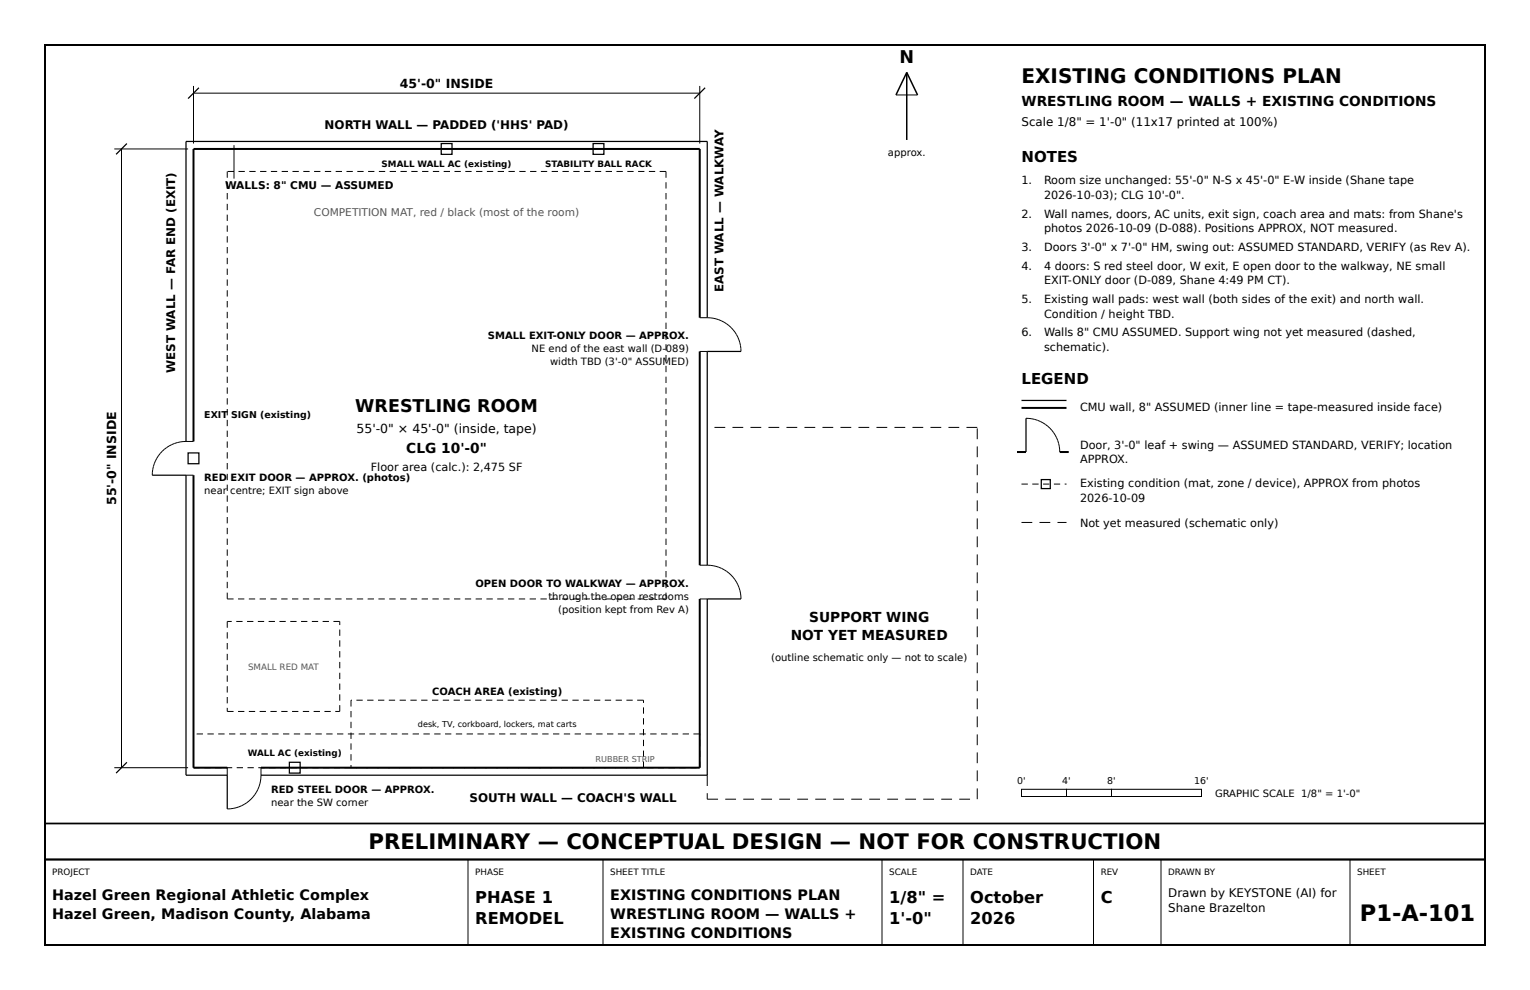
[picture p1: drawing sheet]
<svg xmlns="http://www.w3.org/2000/svg" width="432mm" height="279mm" viewBox="0 0 432 279" stroke-linecap="round" stroke-linejoin="round" font-family="sans-serif">
<defs><g id="words">
<text font-size="6.3" x="383.8" y="259.8">P1-A-101</text>
<text font-size="6" x="104" y="239.5">PRELIMINARY — CONCEPTUAL DESIGN — NOT FOR CONSTRUCTION</text>
<text font-size="5.6" x="288.3" y="23.4">EXISTING CONDITIONS PLAN</text>
<g font-size="4.9">
<text x="253.8" y="17.9">N</text>
<text x="100.3" y="116.1">WRESTLING ROOM</text>
</g>
<g font-size="4.6">
<text x="134.1" y="254.7">PHASE 1</text>
<text x="251" y="254.7">1/8&quot; =</text>
<text x="273.8" y="254.7">October</text>
<text x="310.6" y="254.7">C</text>
<text x="134.1" y="260.8">REMODEL</text>
<text x="251" y="260.8">1'-0&quot;</text>
<text x="273.8" y="260.8">2026</text>
</g>
<g font-size="4.2">
<text x="288.3" y="45.7">NOTES</text>
<text x="288.3" y="108.3">LEGEND</text>
</g>
<g font-size="4.1">
<text x="14.7" y="254">Hazel Green Regional Athletic Complex</text>
<text x="172.2" y="254">EXISTING CONDITIONS PLAN</text>
<text x="14.7" y="259.4">Hazel Green, Madison County, Alabama</text>
<text x="172.2" y="259.4">WRESTLING ROOM — WALLS +</text>
<text x="172.2" y="264.7">EXISTING CONDITIONS</text>
</g>
<g font-size="3.9">
<text x="288.3" y="30">WRESTLING ROOM — WALLS + EXISTING CONDITIONS</text>
<text x="114.7" y="127.8">CLG 10'-0&quot;</text>
<text x="228.4" y="175.6">SUPPORT WING</text>
<text x="223.2" y="180.7">NOT YET MEASURED</text>
</g>
<g font-size="3.5">
<text x="112.8" y="24.8">45'-0&quot; INSIDE</text>
<text x="100.6" y="122.2">55'-0&quot; × 45'-0&quot; (inside, tape)</text>
<text x="32.8" y="142.6" transform="rotate(-90 32.8 142.6)">55'-0&quot; INSIDE</text>
</g>
<g font-size="3.4">
<text x="288.3" y="35.6">Scale 1/8&quot; = 1'-0&quot; (11x17 printed at 100%)</text>
<text x="91.6" y="36.4">NORTH WALL — PADDED ('HHS' PAD)</text>
<text x="204.2" y="82.5" transform="rotate(-90 204.2 82.5)">EAST WALL — WALKWAY</text>
<text x="49.4" y="105.3" transform="rotate(-90 49.4 105.3)">WEST WALL — FAR END (EXIT)</text>
<text x="132.5" y="226.4">SOUTH WALL — COACH'S WALL</text>
<text x="329.7" y="253.1">Drawn by KEYSTONE (AI) for</text>
<text x="329.7" y="257.5">Shane Brazelton</text>
</g>
<g font-size="3.2">
<text x="288.3" y="52">1.</text>
<text x="294.6" y="52">Room size unchanged: 55'-0&quot; N-S x 45'-0&quot; E-W inside (Shane tape</text>
<text x="294.6" y="56.2">2026-10-03); CLG 10'-0&quot;.</text>
<text x="288.3" y="61.4">2.</text>
<text x="294.6" y="61.4">Wall names, doors, AC units, exit sign, coach area and mats: from Shane's</text>
<text x="294.6" y="65.6">photos 2026-10-09 (D-088). Positions APPROX, NOT measured.</text>
<text x="288.3" y="70.9">3.</text>
<text x="294.6" y="70.9">Doors 3'-0&quot; x 7'-0&quot; HM, swing out: ASSUMED STANDARD, VERIFY (as Rev A).</text>
<text x="288.3" y="76.1">4.</text>
<text x="294.6" y="76.1">4 doors: S red steel door, W exit, E open door to the walkway, NE small</text>
<text x="294.6" y="80.3">EXIT-ONLY door (D-089, Shane 4:49 PM CT).</text>
<text x="288.3" y="85.5">5.</text>
<text x="294.6" y="85.5">Existing wall pads: west wall (both sides of the exit) and north wall.</text>
<text x="294.6" y="89.7">Condition / height TBD.</text>
<text x="288.3" y="95">6.</text>
<text x="294.6" y="95">Walls 8&quot; CMU ASSUMED. Support wing not yet measured (dashed,</text>
<text x="294.6" y="99.1">schematic).</text>
<text x="304.8" y="115.9">CMU wall, 8&quot; ASSUMED (inner line = tape-measured inside face)</text>
<text x="304.8" y="126.6">Door, 3'-0&quot; leaf + swing — ASSUMED STANDARD, VERIFY; location</text>
<text x="304.8" y="130.8">APPROX.</text>
<text x="104.6" y="132.9">Floor area (calc.): 2,475 SF</text>
<text x="304.8" y="137.4">Existing condition (mat, zone / device), APPROX from photos</text>
<text x="304.8" y="141.6">2026-10-09</text>
<text x="304.8" y="148.7">Not yet measured (schematic only)</text>
</g>
<text font-size="3" x="63.5" y="53.5">WALLS: 8&quot; CMU — ASSUMED</text>
<text font-size="3" fill="#555" x="88.6" y="61.1">COMPETITION MAT, red / black (most of the room)</text>
<g font-size="2.8">
<text x="250.6" y="44.1">approx.</text>
<text x="137.7" y="95.7">SMALL EXIT-ONLY DOOR — APPROX.</text>
<text x="150" y="99.4">NE end of the east wall (D-089)</text>
<text x="155.3" y="103.1">width TBD (3'-0&quot; ASSUMED)</text>
<text x="57.7" y="135.7">RED EXIT DOOR — APPROX. (photos)</text>
<text x="57.7" y="139.4">near centre; EXIT sign above</text>
<text x="134.2" y="165.5">OPEN DOOR TO WALKWAY — APPROX.</text>
<text x="154.8" y="169.3">through the open restrooms</text>
<text x="157.5" y="173">(position kept from Rev A)</text>
<text x="217.7" y="186.5">(outline schematic only — not to scale)</text>
<text x="122" y="196.1">COACH AREA (existing)</text>
<text x="76.5" y="223.9">RED STEEL DOOR — APPROX.</text>
<text x="76.5" y="227.6">near the SW corner</text>
<text x="342.9" y="224.8">GRAPHIC SCALE 1/8&quot; = 1'-0&quot;</text>
</g>
<g font-size="2.6">
<text x="57.7" y="117.9">EXIT SIGN (existing)</text>
<text x="287.1" y="221.2">0'</text>
<text x="299.8" y="221.2">4'</text>
<text x="312.5" y="221.2">8'</text>
<text x="337" y="221.2">16'</text>
</g>
<g font-size="2.5">
<text x="107.7" y="47.1">SMALL WALL AC (existing)</text>
<text x="153.8" y="47.1">STABILITY BALL RACK</text>
<text x="69.9" y="213.4">WALL AC (existing)</text>
<text x="14.7" y="246.9">PROJECT</text>
<text x="134.1" y="246.9">PHASE</text>
<text x="172.2" y="246.9">SHEET TITLE</text>
<text x="251" y="246.9">SCALE</text>
<text x="273.8" y="246.9">DATE</text>
<text x="310.6" y="246.9">REV</text>
<text x="329.7" y="246.9">DRAWN BY</text>
<text x="383" y="246.9">SHEET</text>
</g>
<text font-size="2.5" fill="#555" x="70" y="189.1">SMALL RED MAT</text>
<text font-size="2.3" x="117.9" y="205.2">desk, TV, corkboard, lockers, mat carts</text>
<text font-size="2.3" fill="#555" x="168.1" y="215.1">RUBBER STRIP</text>
</g></defs>
<path d="M12.7 12.7h406.4v254h-406.4zM197.5 89.7v-47.7h-142.9v82.6M197.5 99.2v60.3M288.3 115.1h12.7M54.6 134.1v82.6h9.5M287 127.6h2.6M299.1 127.6h2.5M197.5 169v47.7h-123.8" fill="none" stroke="#000" stroke-width=".56"/>
<path d="M12.7 232.4h406.4v10.2h-406.4zM12.7 242.6h406.4" fill="none" stroke="#000" stroke-width=".49"/>
<g fill="none" stroke="#000" stroke-width=".35">
<path d="M56.1 24.8l-3 3M199 24.8l-3 3M35.8 40.5l-3 3.1M124.5 40.5h3.1v3.1h-3.1zM167.4 40.5h3v3.1h-3zM199.6 89.7v-49.8h-147.1v84.7M209.1 99.2h-9.5v60.3M288.3 113h12.7M289.6 118v9.6M43 134.1h9.5v84.7h11.6v9.5M53.1 127.8h3v3.1h-3zM293.9 135.4h2.5v2.5h-2.5z"/>
<path d="M209.1 169h-9.5v49.8h-125.9M35.8 215.1l-3 3.1M81.7 215.1h3v3.1h-3z"/>
</g>
<g fill="none" stroke="#000" stroke-width=".28">
<path d="M54.6 24.3v16.2M54.6 26.3h142.9M197.5 24.3v16.2M252.9 26.8h6.1M32.3 42h20.8M34.3 42v174.7M64.1 48.4v1.8M64.1 51.4v1.8M64.1 54.5v1.8M64.1 57.5v1.8M64.3 48.4h1.7M66 41v9.4"/>
<path d="M67.3 48.4h1.8M70.4 48.4h1.7M73.4 48.4h1.8M76.5 48.4h1.7M79.5 48.4h1.8M82.5 48.4h1.8M85.6 48.4h1.8M88.6 48.4h1.8M91.7 48.4h1.8M94.7 48.4h1.8M97.8 48.4h1.8M100.8 48.4h1.8"/>
<path d="M103.9 48.4h1.8M106.9 48.4h1.8M110 48.4h1.8M113 48.4h1.8M116.1 48.4h1.8M119.1 48.4h1.8M122.2 48.4h1.8M125.2 48.4h1.8M128.3 48.4h1.7M131.3 48.4h1.8M134.4 48.4h1.7M137.4 48.4h1.8"/>
<path d="M140.5 48.4h1.7M143.5 48.4h1.8M146.6 48.4h1.7M149.6 48.4h1.8M152.7 48.4h1.7M155.7 48.4h1.8M158.7 48.4h1.8M161.8 48.4h1.8M164.8 48.4h1.8M167.9 48.4h1.8M170.9 48.4h1.8M174 48.4h1.8"/>
<path d="M177 48.4h1.8M180.1 48.4h1.8M183.1 48.4h1.8M186.2 48.4h1.8v1.8M188 51.4v1.8M188 54.5v1.8M188 57.5v1.8M64.1 60.6v1.8M64.1 63.6v1.8M64.1 66.7v1.8M64.1 69.7v1.8M64.1 72.8v1.7"/>
<path d="M64.1 75.8v1.8M64.1 78.9v1.7M188 60.6v1.8M188 63.6v1.8M188 66.7v1.8M188 69.7v1.8M188 72.8v1.7M188 75.8v1.8M188 78.9v1.7M64.1 81.9v1.8M64.1 85v1.7M64.1 88v1.8"/>
<path d="M64.1 91.1v1.7M64.1 94.1v1.8M64.1 97.2v1.7M188 81.9v1.8M188 85v1.7M188 88v1.8M188 91.1v1.7M188 94.1v1.8M188 97.2v1.7M197.5 99.2h2.1M197.5 89.7a10.1 10.1 0 0 1 10.4 4.7l.9 2.3 .3 2.5M64.1 100.2v1.8"/>
<path d="M64.1 103.3v1.7M64.1 106.3v1.8M64.1 109.3v1.8M64.1 112.4v1.8M64.1 115.4v1.8M64.1 118.5v1.8M188 100.2v1.8M188 103.3v1.7M188 106.3v1.8M188 109.3v1.8M188 112.4v1.8M188 115.4v1.8"/>
<path d="M188 118.5v1.8M289.6 118a9.5 9.5 0 0 1 9.5 9.6M52.5 134.1h2.1M54.6 124.6a10.1 10.1 0 0 0-10.4 4.7l-.9 2.3-.3 2.5M64.1 121.5v1.8M64.1 124.6v1.8M64.1 127.6v1.8M64.1 130.7v1.8M64.1 133.7v1.8M64.1 136.8v1.8M64.1 139.8v1.8M188 121.5v1.8"/>
<path d="M188 124.6v1.8M188 127.6v1.8M188 130.7v1.8M188 133.7v1.8M188 136.8v1.8M188 139.8v1.8M201.6 120.6h3.1M206.7 120.6h3.1M211.8 120.6h3M216.9 120.6h3M222 120.6h3M227 120.6h3.1"/>
<path d="M232.1 120.6h3.1M237.2 120.6h3M242.3 120.6h3M247.4 120.6h3M252.4 120.6h3.1M257.5 120.6h3.1M262.6 120.6h3M267.7 120.6h3M272.8 120.6h3M275.8 120.9v3.1M275.8 126v3M275.8 131.1v3"/>
<path d="M275.8 136.1v3.1M288.3 136.6h1.8M291.3 136.6h1.8M294.4 136.6h1.8M297.4 136.6h1.8M300.5 136.6h.5M64.1 142.9v1.8M64.1 145.9v1.8M64.1 149v1.7M64.1 152v1.8M64.1 155.1v1.7M64.1 158.1v1.8"/>
<path d="M188 142.9v1.8M188 145.9v1.8M188 149v1.7M188 152v1.8M188 155.1v1.7M188 158.1v1.8M197.5 159.5a10.1 10.1 0 0 1 10.4 4.8l.9 2.3 .3 2.4M275.8 141.2v3.1M275.8 146.3v3.1M275.8 151.4v3M275.8 156.5v3M288.3 147.4h3"/>
<path d="M293.4 147.4h3M298.4 147.4h2.6M64.1 161.2v1.7M64.1 164.2v1.8M64.1 167.3v1.7h1.8M64.1 178.4v1.8M65.4 175.4h-1.3v1.8M66.7 175.4h1.8M67.2 169h1.8M69.7 175.4h1.8M70.2 169h1.8M72.8 175.4h1.7"/>
<path d="M73.3 169h1.8M75.8 175.4h1.8M76.3 169h1.8M78.9 175.4h1.7M79.4 169h1.8M81.9 175.4h1.8M82.4 169h1.8M85 175.4h1.7M85.5 169h1.7M88 175.4h1.8M88.5 169h1.8M91.1 175.4h1.7"/>
<path d="M91.6 169h1.7M94.1 175.4h1.8v1M94.6 169h1.8M95.9 177.7v1.8M97.7 169h1.7M100.7 169h1.8M103.8 169h1.7M106.8 169h1.8M109.9 169h1.7M112.9 169h1.8M116 169h1.7M119 169h1.8"/>
<path d="M122 169h1.8M125.1 169h1.8M128.1 169h1.8M131.2 169h1.8M134.2 169h1.8M137.3 169h1.8M140.3 169h1.8M143.4 169h1.8M146.4 169h1.8M149.5 169h1.8M152.5 169h1.8M155.6 169h1.8"/>
<path d="M158.6 169h1.8M161.7 169h1.7M164.7 169h1.8M167.8 169h1.7M170.8 169h1.8M173.9 169h1.7M176.9 169h1.8M180 169h1.7M183 169h1.8M186.1 169h1.7M188 161.2v1.7M188 164.2v1.8"/>
<path d="M188 167.3v1.7M197.5 169h2.1M275.8 161.5v3.1M275.8 166.6v3.1M275.8 171.7v3.1M275.8 176.8v3M64.1 199.8v1h1.8M64.1 181.5v1.8M64.1 184.5v1.8M64.1 187.6v1.8M64.1 190.6v1.8M64.1 193.7v1.8"/>
<path d="M64.1 196.7v1.8M95.9 199v1.8h-1.3M95.9 180.7v1.8M95.9 183.8v1.7M95.9 186.8v1.8M95.9 189.9v1.7M95.9 192.9v1.8M95.9 196v1.7M99.3 197.6h-.2v1.8M100.6 197.6h1.8M103.6 197.6h1.8M106.7 197.6h1.8"/>
<path d="M109.7 197.6h1.8M112.8 197.6h1.8M115.8 197.6h1.8M118.9 197.6h1.7M121.9 197.6h1.8M125 197.6h1.7M128 197.6h1.8M131.1 197.6h1.7M134.1 197.6h1.8M137.2 197.6h1.7M140.2 197.6h1.8M143.3 197.6h1.7"/>
<path d="M146.3 197.6h1.8M149.4 197.6h1.7M152.4 197.6h1.8M155.4 197.6h1.8M158.5 197.6h1.8M161.5 197.6h1.8M164.6 197.6h1.8M167.6 197.6h1.8M170.7 197.6h1.8M173.7 197.6h1.8M176.8 197.6h1.8M179.8 197.6h1.8v.8"/>
<path d="M181.6 199.6v1.8M275.8 181.9v3M275.8 186.9v3.1M275.8 192v3.1M275.8 197.1v3.1M32.3 216.7h20.8M54.6 216.3v.4h1.8M54.6 207.1v1.8M54.6 210.2v1.8M54.6 213.2v1.8M55.5 207.1h1.8M57.7 216.7h1.7"/>
<path d="M58.5 207.1h1.8M60.7 216.7h1.8M61.6 207.1h1.8M63.8 216.7h1.7M64.1 216.7v2.1M64.6 207.1h1.8M66.8 216.7h1.8M67.2 200.8h1.8M67.7 207.1h1.8M69.8 216.7h1.8M70.2 200.8h1.8M70.7 207.1h1.8"/>
<path d="M72.9 216.7h1.8M73.3 200.8h1.8M73.7 216.7a10.1 10.1 0 0 1-4.8 10.3l-2.3 1-2.5 .3M73.8 207.1h1.8M75.9 216.7h1.8M76.3 200.8h1.8M76.8 207.1h1.8M79 216.7h1.8M79.4 200.8h1.8M79.9 207.1h1.8M82 216.7h1.8M82.4 200.8h1.8"/>
<path d="M82.9 207.1h1.8M85.1 216.7h1.8M85.5 200.8h1.7M86 207.1h1.8M88.1 216.7h1.8M88.5 200.8h1.8M89 207.1h1.8M91.2 216.7h1.8M91.6 200.8h1.7M92.1 207.1h1.8M94.2 216.7h1.8M95.1 207.1h1.8"/>
<path d="M98.2 207.1h1.7M99.1 200.7v1.7M99.1 203.7v1.8M99.1 206.8v1.7M99.1 209.8v1.8M99.1 212.9v1.7M99.1 215.9v.8M101.2 207.1h1.8M104.3 207.1h1.7M107.3 207.1h1.8M110.4 207.1h1.7M113.4 207.1h1.8"/>
<path d="M116.5 207.1h1.7M119.5 207.1h1.8M122.6 207.1h1.7M125.6 207.1h1.8M128.7 207.1h1.7M131.7 207.1h1.8M134.7 207.1h1.8M137.8 207.1h1.8M140.8 207.1h1.8M143.9 207.1h1.8M146.9 207.1h1.8M150 207.1h1.8"/>
<path d="M153 207.1h1.8M156.1 207.1h1.8M159.1 207.1h1.8M162.2 207.1h1.8M165.2 207.1h1.8M168.3 207.1h1.8M171.3 207.1h1.8M174.4 207.1h1.7M177.4 207.1h1.8M180.5 207.1h1.7M181.6 214.9v1.8h-84.3M181.6 202.7v1.8"/>
<path d="M181.6 205.7v1.8M181.6 208.8v1.8M181.6 211.8v1.8M182.6 216.7h1.8M183.5 207.1h1.8M185.7 216.7h1.8M186.6 207.1h1.7M188.7 216.7h1.8M189.6 207.1h1.8M191.8 216.7h1.7M192.7 207.1h1.7M194.8 216.7h1.8"/>
<path d="M195.7 207.1h1.8v.4M197.5 208.8v1.8M197.5 211.8v1.8M197.5 214.9v1.8M199.6 218.8v3M275.8 202.2v3M275.8 207.3v3M275.8 212.3v3.1M275.8 217.4v3.1M199.6 223.9v1.7h3M204.7 225.6h3M209.8 225.6h3"/>
<path d="M214.8 225.6h3.1M219.9 225.6h3.1M225 225.6h3M230.1 225.6h3M235.2 225.6h3M240.2 225.6h3.1M245.3 225.6h3.1M250.4 225.6h3M255.5 225.6h3M260.6 225.6h3M265.6 225.6h3.1M270.7 225.6h3.1"/>
<path d="M275.8 222.5v3.1M288.3 222.8h12.7v2h-12.7zM301 222.8h12.7v2h-12.7zM313.7 222.8h25.4v2h-25.4zM132.1 242.6v24.1M170.2 242.6v24.1M248.9 242.6v24.1M271.8 242.6v24.1M308.6 242.6v24.1M327.7 242.6v24.1M381 242.6v24.1"/>
</g>
<path d="M255.9 20.4v19.1M255.9 20.4l-3 6.4M255.9 20.4l3.1 6.4" fill="none" stroke="#000" stroke-width=".42"/>
<use href="#words"/>
</svg>
